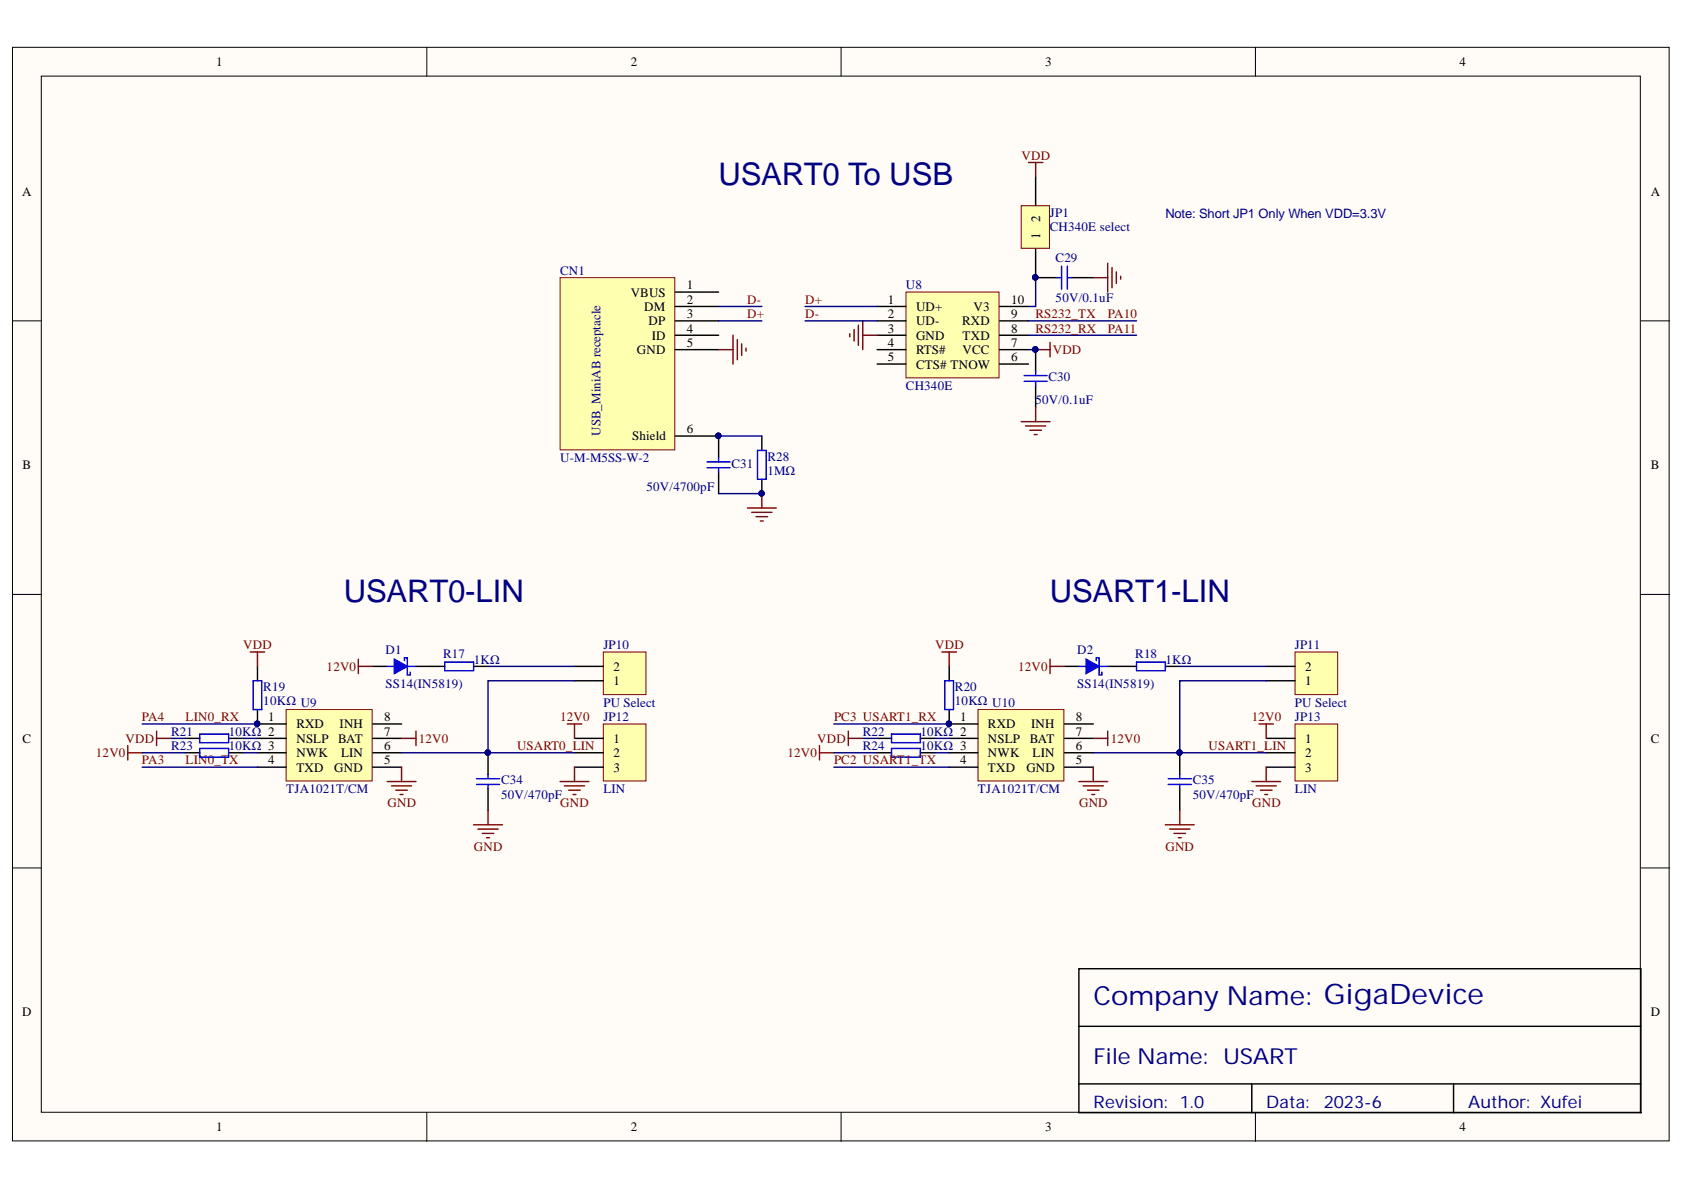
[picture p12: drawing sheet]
<svg xmlns="http://www.w3.org/2000/svg" width="297mm" height="210mm" viewBox="0 0 297 210" stroke-linecap="round" stroke-linejoin="round" font-family="sans-serif">
<defs><g id="words">
<g font-size="5.5" fill="#000080">
<text x="126.7" y="32.6">USART0 To USB</text>
<text x="60.7" y="106.3">USART0-LIN</text>
<text x="185.2" y="106.3">USART1-LIN</text>
</g>
<text font-size="4.6" fill="#000080" x="192.9" y="177.3">Company Name: GigaDevice</text>
<text font-size="3.9" fill="#000080" x="192.9" y="187.7">File Name: USART</text>
<g font-size="3" fill="#000080">
<text x="192.9" y="195.4">Revision: 1.0</text>
<text x="223.3" y="195.4">Data:</text>
<text x="233.5" y="195.4">2023-6</text>
<text x="259" y="195.4">Author: Xufei</text>
</g>
<g font-size="2.3">
<text x="38.2" y="11.7">1</text>
<text x="111.2" y="11.7">2</text>
<text x="184.3" y="11.7">3</text>
<text x="257.4" y="11.7">4</text>
<text x="3.9" y="34.5">A</text>
<text x="291.2" y="34.5">A</text>
<text x="183.5" y="39.2" transform="rotate(-90 183.5 39.2)">2</text>
<text x="183.5" y="42.1" transform="rotate(-90 183.5 42.1)">1</text>
<text x="111.2" y="52.3">VBUS</text>
<text x="121.1" y="51.1">1</text>
<text x="121.1" y="53.6">2</text>
<text x="156.6" y="53.6">1</text>
<text x="178.3" y="53.6">10</text>
<text x="113.6" y="54.9">DM</text>
<text x="114.4" y="57.4">DP</text>
<text x="115" y="59.9">ID</text>
<text x="121.1" y="56.1">3</text>
<text x="121.1" y="58.7">4</text>
<text x="156.6" y="56.1">2</text>
<text x="156.6" y="58.7">3</text>
<text x="161.6" y="54.9">UD+</text>
<text x="161.6" y="57.4">UD-</text>
<text x="161.6" y="59.9">GND</text>
<text x="169.7" y="57.4">RXD</text>
<text x="169.8" y="59.9">TXD</text>
<text x="171.7" y="54.9">V3</text>
<text x="178.3" y="58.7">8</text>
<text x="178.3" y="56.1">9</text>
<text x="112.3" y="62.5">GND</text>
<text x="121.1" y="61.2">5</text>
<text x="156.6" y="61.2">4</text>
<text x="156.6" y="63.7">5</text>
<text x="161.6" y="62.5">RTS#</text>
<text x="161.6" y="65">CTS# TNOW</text>
<text x="169.8" y="62.5">VCC</text>
<text x="178.3" y="63.7">6</text>
<text x="178.3" y="61.2">7</text>
<text x="111.5" y="77.7">Shield</text>
<text x="121.1" y="76.4">6</text>
<text x="4" y="82.8">B</text>
<text x="291.2" y="82.8">B</text>
<text x="108.2" y="118.3">2</text>
<text x="230.2" y="118.3">2</text>
<text x="108.2" y="120.9">1</text>
<text x="230.2" y="120.9">1</text>
<text x="4" y="131">C</text>
<text x="47.3" y="127.2">1</text>
<text x="52.3" y="131">NSLP</text>
<text x="52.3" y="128.5">RXD</text>
<text x="59.6" y="131">BAT</text>
<text x="59.9" y="128.5">INH</text>
<text x="67.8" y="129.7">7</text>
<text x="67.8" y="127.2">8</text>
<text x="108.2" y="131">1</text>
<text x="169.4" y="127.2">1</text>
<text x="174.3" y="131">NSLP</text>
<text x="174.3" y="128.5">RXD</text>
<text x="181.6" y="131">BAT</text>
<text x="181.9" y="128.5">INH</text>
<text x="189.8" y="129.7">7</text>
<text x="189.8" y="127.2">8</text>
<text x="230.2" y="131">1</text>
<text x="291.2" y="131">C</text>
<text x="47.3" y="134.8">4</text>
<text x="52.3" y="136.1">TXD</text>
<text x="52.3" y="133.6">NWK</text>
<text x="59" y="136.1">GND</text>
<text x="60.1" y="133.6">LIN</text>
<text x="67.8" y="134.8">5</text>
<text x="67.8" y="132.3">6</text>
<text x="108.2" y="133.6">2</text>
<text x="108.2" y="136.1">3</text>
<text x="169.4" y="134.8">4</text>
<text x="174.3" y="136.1">TXD</text>
<text x="174.3" y="133.6">NWK</text>
<text x="181" y="136.1">GND</text>
<text x="182.1" y="133.6">LIN</text>
<text x="189.8" y="134.8">5</text>
<text x="189.8" y="132.3">6</text>
<text x="230.2" y="133.6">2</text>
<text x="230.2" y="136.1">3</text>
<text x="3.9" y="179.3">D</text>
<text x="291.2" y="179.3">D</text>
<text x="38.2" y="199.6">1</text>
<text x="111.2" y="199.6">2</text>
<text x="184.3" y="199.6">3</text>
<text x="257.4" y="199.6">4</text>
</g>
<g font-size="2.3" fill="#800000">
<text x="180.2" y="28.1">VDD</text>
<text x="131.8" y="53.6">D-</text>
<text x="142" y="53.6">D+</text>
<text x="131.8" y="56.1">D+</text>
<text x="142" y="56.1">D-</text>
<text x="182.6" y="56.1">RS232_TX</text>
<text x="182.6" y="58.7">RS232_RX</text>
<text x="195.4" y="56.1">PA10</text>
<text x="195.4" y="58.7">PA11</text>
<text x="185.7" y="62.5">VDD</text>
<text x="42.9" y="114.5">VDD</text>
<text x="57.6" y="118.3">12V0</text>
<text x="165" y="114.5">VDD</text>
<text x="179.6" y="118.3">12V0</text>
<text x="22.2" y="131">VDD</text>
<text x="25" y="127.2">PA4</text>
<text x="32.7" y="127.2">LIN0_RX</text>
<text x="73.9" y="131">12V0</text>
<text x="98.8" y="127.2">12V0</text>
<text x="144.2" y="131">VDD</text>
<text x="147.1" y="127.2">PC3 USART1_RX</text>
<text x="195.9" y="131">12V0</text>
<text x="220.8" y="127.2">12V0</text>
<text x="16.9" y="133.6">12V0</text>
<text x="25" y="134.8">PA3</text>
<text x="32.7" y="134.8">LIN0_TX</text>
<text x="91.2" y="132.3">USART0_LIN</text>
<text x="138.9" y="133.6">12V0</text>
<text x="147.1" y="134.8">PC2 USART1_TX</text>
<text x="213.2" y="132.3">USART1_LIN</text>
<text x="68.4" y="142.4">GND</text>
<text x="98.8" y="142.4">GND</text>
<text x="190.3" y="142.4">GND</text>
<text x="220.9" y="142.4">GND</text>
<text x="83.6" y="150">GND</text>
<text x="205.6" y="150">GND</text>
</g>
<g font-size="2.3" fill="#000080">
<text x="185.2" y="38.3">JP1</text>
<text x="185.2" y="40.8">CH340E select</text>
<text x="205.6" y="38.4">Note: Short JP1 Only When VDD=3.3V</text>
<text x="186.2" y="46.2">C29</text>
<text x="98.8" y="48.5">CN1</text>
<text x="159.8" y="51.1">U8</text>
<text x="186.2" y="53.3">50V/0.1uF</text>
<text x="159.8" y="68.8">CH340E</text>
<text x="182.6" y="71.3">50V/0.1uF</text>
<text x="184.9" y="67.3">C30</text>
<text x="105.9" y="76.9" transform="rotate(-90 105.9 76.9)">USB_MiniAB receptacle</text>
<text x="98.8" y="81.5">U-M-M5SS-W-2</text>
<text x="129" y="82.5">C31</text>
<text x="135.4" y="81.2">R28</text>
<text x="135.4" y="83.8">1MΩ</text>
<text x="114" y="86.6">50V/4700pF</text>
<text x="68" y="115.3">D1</text>
<text x="78.2" y="116.1">R17</text>
<text x="83.6" y="117.1">1KΩ</text>
<text x="106.4" y="114.5">JP10</text>
<text x="190" y="115.3">D2</text>
<text x="200.2" y="116.1">R18</text>
<text x="205.6" y="117.1">1KΩ</text>
<text x="228.4" y="114.5">JP11</text>
<text x="46.4" y="121.9">R19</text>
<text x="46.4" y="124.4">10KΩ U9</text>
<text x="68" y="121.4">SS14(IN5819)</text>
<text x="106.4" y="124.7">PU Select</text>
<text x="168.4" y="121.9">R20</text>
<text x="168.4" y="124.4">10KΩ U10</text>
<text x="190" y="121.4">SS14(IN5819)</text>
<text x="228.4" y="124.7">PU Select</text>
<text x="30.2" y="129.7">R21</text>
<text x="40.4" y="129.7">10KΩ 2</text>
<text x="106.4" y="127.2">JP12</text>
<text x="152.2" y="129.7">R22</text>
<text x="162.3" y="129.7">10KΩ 2</text>
<text x="228.4" y="127.2">JP13</text>
<text x="30.2" y="132.3">R23</text>
<text x="40.4" y="132.3">10KΩ 3</text>
<text x="152.2" y="132.3">R24</text>
<text x="162.3" y="132.3">10KΩ 3</text>
<text x="50.5" y="139.9">TJA1021T/CM</text>
<text x="88.4" y="138.4">C34</text>
<text x="88.4" y="140.9">50V/470pF</text>
<text x="106.4" y="139.9">LIN</text>
<text x="172.5" y="139.9">TJA1021T/CM</text>
<text x="210.4" y="138.4">C35</text>
<text x="210.4" y="140.9">50V/470pF</text>
<text x="228.4" y="139.9">LIN</text>
</g>
</g></defs>
<g fill="#fffcf8" stroke="#000" stroke-width=".18">
<path d="M2.2 8.3h292.2v192.9h-292.2z"/>
<path d="M7.3 13.4h282v182.8h-282z"/>
</g>
<path d="M75.3 8.3v5.1M148.4 8.3v5.1M221.4 8.3v5.1M2.2 56.6h5.1M289.4 56.6h5.1M2.2 104.8h5.1M289.4 104.8h5.1M2.2 153.1h5.1M289.4 153.1h5.1M75.3 196.3v5M148.4 196.3v5M221.4 196.3v5" fill="none" stroke="#000" stroke-width=".18"/>
<path d="M190.3 170.9h99.1v25.4h-99.1zM190.3 181h99.1M190.3 191.2h99.1M220.8 191.2v5.1M256.4 191.2v5.1" fill="none" stroke="#000" stroke-width=".25"/>
<path d="M50.5 125.2h15.1v12.6h-15.1z" fill="#ffffb0" stroke="#800000" stroke-width=".18"/>
<path d="M45.4 130.2h5.1M45.4 135.3h5.1M45.4 132.8h5.1M45.4 127.7h5.1M65.7 130.2h5.1M65.7 135.3h5.1M65.7 132.8h5.1M65.7 127.7h5.1" fill="none" stroke="#000" stroke-width=".25"/>
<circle cx="45.4" cy="127.7" r=".46" fill="#000080" stroke="#000080" stroke-width=".18"/>
<path d="M172.5 125.2h15.2v12.6h-15.2z" fill="#ffffb0" stroke="#800000" stroke-width=".18"/>
<path d="M167.4 130.2h5.1M167.4 135.3h5.1M167.4 132.8h5.1M167.4 127.7h5.1M187.8 130.2h5M187.8 135.3h5M187.8 132.8h5M187.8 127.7h5" fill="none" stroke="#000" stroke-width=".25"/>
<g fill="#000080" stroke="#000080" stroke-width=".18">
<circle cx="167.4" cy="127.7" r=".46"/>
<circle cx="45.4" cy="127.7" r=".46"/>
</g>
<path d="M25.1 135.3h20.3M25.1 127.7h20.3" fill="none" stroke="#000080" stroke-width=".25"/>
<path d="M68.3 137.9h5.1M69.1 138.6h3.5M69.8 139.4h2M70.8 135.3v2.6M70.6 140.1h.5" fill="none" stroke="#800000" stroke-width=".25"/>
<path d="M106.4 127.7h7.5v10.1h-7.5z" fill="#ffffb0" stroke="#800000" stroke-width=".18"/>
<path d="M101.3 130.2h5.1M101.3 132.8h5.1M101.3 135.3h5.1" fill="none" stroke="#000" stroke-width=".25"/>
<path d="M228.4 127.7h7.6v10.1h-7.6z" fill="#ffffb0" stroke="#800000" stroke-width=".18"/>
<g fill="none" stroke="#000" stroke-width=".25">
<path d="M45.4 117.5v2.6M75.9 117.5h2.6M83.5 117.5h2.6M167.4 117.5v2.6M187.8 117.5h2.5M195.4 117.5h5.1M205.6 117.5h2.5M32.7 130.2h2.5M32.7 132.8h2.5M40.3 130.2h2.6M40.3 132.8h2.6M45.4 125.2v2.5"/>
<path d="M86.1 132.8v3.8M86.1 139.1v3.8M154.7 130.2h2.6M154.7 132.8h2.6M162.3 130.2h2.6M162.3 132.8h2.6M167.4 125.2v2.5M208.1 132.8v3.8M208.1 139.1v3.8M223.3 130.2h5.1M223.3 132.8h5.1M223.3 135.3h5.1"/>
</g>
<g fill="none" stroke="#800000" stroke-width=".25">
<path d="M44.1 115h2.6M45.4 115v2.5M166.2 115h2.5M167.4 115v2.5M22.5 132.8h2.6M22.5 131.5v2.6M27.6 130.2h2.6M27.6 129v2.5M70.8 130.2h2.6M73.4 129v2.5M98.8 137.9h5.1M99.6 138.6h3.5"/>
<path d="M100.1 127.7h2.5M100.3 139.4h2.1M101.3 127.7v2.5M101.3 135.3v2.6M144.5 131.5v2.6M144.5 132.8h2.6M149.6 130.2h2.6M149.6 129v2.5M190.3 137.9h5.1M191.1 138.6h3.5M191.8 139.4h2.1M192.8 130.2h2.6"/>
<path d="M192.8 135.3v2.6M195.4 129v2.5M220.8 137.9h5.1M221.6 138.6h3.5M222.1 127.7h2.5M222.3 139.4h2.1M223.3 127.7v2.5M223.3 135.3v2.6M83.5 145.5h5.1M84.3 146.2h3.6M85.1 147h2M85.8 147.8h.5"/>
<path d="M86.1 142.9v2.6M101.1 140.1h.5M192.6 140.1h.5M205.6 145.5h5M206.3 146.2h3.6M207.1 147h2M207.8 147.8h.5M208.1 142.9v2.6M223.1 140.1h.5"/>
</g>
<path d="M25.1 132.8h7.6M30.2 130.2h2.5M42.9 132.8h2.5M42.9 130.2h2.5M70.8 132.8h30.5M147.1 135.3h20.3M147.1 132.8h7.6M152.2 130.2h2.5M164.9 132.8h2.5M192.8 132.8h30.5" fill="none" stroke="#000080" stroke-width=".25"/>
<g fill="#000080" stroke="#000080" stroke-width=".18">
<circle cx="208" cy="132.7" r=".46"/>
<circle cx="86" cy="132.7" r=".46"/>
<circle cx="45.4" cy="127.7" r=".46"/>
<circle cx="167.4" cy="127.7" r=".46"/>
</g>
<g fill="none" stroke="#00f" stroke-width=".25">
<path d="M78.5 116.8h5v1.5h-5zM200.5 116.8h5.1v1.5h-5.1zM35.2 132h5.1v1.5h-5.1zM35.2 129.5h5.1v1.5h-5.1zM44.6 120.1h1.6v5.1h-1.6zM84 137.4h4.1M84 138.4h4.1M86.1 136.6v.8M86.1 138.4v.7M157.3 129.5h5v1.5h-5zM157.3 132h5v1.5h-5zM166.7 120.1h1.5v5.1h-1.5z"/>
<path d="M206.1 137.4h4M206.1 138.4h4M208.1 136.6v.8M208.1 138.4v.7"/>
</g>
<path d="M191.6 116.3l2.3 1.2-2.3 1.3z" fill="#00f"/>
<path d="M190.3 117.5h1.3M191.6 116.3l2.3 1.2-2.3 1.3zM193.4 116.5v-.5h.5v1.5M193.9 117.5v1.6h.5v-.5M193.9 117.5h1.5" fill="none" stroke="#00f" stroke-width=".25"/>
<path d="M65.7 117.5h2.6M73.4 117.5h2.5" fill="none" stroke="#000" stroke-width=".25"/>
<path d="M69.6 116.3l2.2 1.2-2.2 1.3z" fill="#00f"/>
<path d="M68.3 117.5h1.3M69.6 116.3l2.2 1.2-2.2 1.3zM71.3 116.5v-.5h.5v1.5M71.8 117.5v1.6h.6v-.5M71.8 117.5h1.6" fill="none" stroke="#00f" stroke-width=".25"/>
<path d="M63.2 117.5h2.5M63.2 116.3v2.5M185.2 116.3v2.5M185.2 117.5h2.6" fill="none" stroke="#800000" stroke-width=".25"/>
<path d="M106.4 115h7.5v7.5h-7.5z" fill="#ffffb0" stroke="#800000" stroke-width=".18"/>
<path d="M101.3 117.5h5.1M101.3 120.1h5.1" fill="none" stroke="#000" stroke-width=".25"/>
<path d="M228.4 115h7.6v7.5h-7.6z" fill="#ffffb0" stroke="#800000" stroke-width=".18"/>
<path d="M182.7 49h3.8M189 49h3.8M223.3 117.5h5.1M223.3 120.1h5.1" fill="none" stroke="#000" stroke-width=".25"/>
<path d="M86.1 117.5h15.2M208.1 117.5h15.2M101.3 120.1h-15.2v12.7M147.1 127.7h20.3M164.9 130.2h2.5M223.3 120.1h-15.2v12.7" fill="none" stroke="#000080" stroke-width=".25"/>
<g fill="#000080" stroke="#000080" stroke-width=".18">
<circle cx="208" cy="132.7" r=".46"/>
<circle cx="86" cy="132.7" r=".46"/>
<circle cx="167.4" cy="127.7" r=".46"/>
<circle cx="182.6" cy="48.9" r=".46"/>
<circle cx="182.6" cy="61.6" r=".47"/>
</g>
<path d="M186.5 49h.8M187.3 46.9v4.1M188.3 49h.7M188.3 46.9v4.1" fill="none" stroke="#00f" stroke-width=".25"/>
<path d="M182.7 61.7h2.5M185.2 60.4v2.5" fill="none" stroke="#800000" stroke-width=".25"/>
<path d="M98.8 49h20.2v30.3h-20.2z" fill="#ffffb0" stroke="#800000" stroke-width=".18"/>
<path d="M119.1 51.5h7.7M119.1 54.1h7.7M119.1 56.6h7.7M119.1 59.1h7.7M119.1 61.7h7.7M119.1 76.9h7.7" fill="none" stroke="#000" stroke-width=".25"/>
<circle cx="126.7" cy="76.9" r=".46" fill="#000080" stroke="#000080" stroke-width=".18"/>
<path d="M159.8 51.5h16.4v15.2h-16.4z" fill="#ffffb0" stroke="#800000" stroke-width=".18"/>
<g fill="none" stroke="#000" stroke-width=".25">
<path d="M154.7 54.1h5.1M154.7 56.6h5.1M154.7 59.1h5.1M176.3 54.1h5.1M176.3 56.6h5.1M176.3 59.1h5.1M126.8 76.9v3.8M134.4 76.9v2.6M154.7 61.7h5.1M154.7 64.2h5.1M176.3 61.7h5.1M176.3 64.2h5.1"/>
<path d="M182.7 61.7v3.8M182.7 68v3.8M126.8 83.3v3.8M134.4 84.5v2.6"/>
</g>
<g fill="none" stroke="#800000" stroke-width=".25">
<path d="M129.3 59.1v5.1M130.1 59.9v3.6M149.9 58.9v.5M150.6 58.1v2.1M151.4 57.4v3.5M152.2 56.6v5.1M152.2 59.1h2.5M192.8 49h2.6M195.4 46.4v5.1M196.1 47.2v3.6M196.9 48v2M197.7 48.7v.5"/>
<path d="M126.8 61.7h2.5M130.8 60.7v2M131.6 61.4v.5M180.1 74.4h5.1M180.9 75.1h3.6M181.7 75.9h2M182.4 76.7h.5M182.7 71.8v2.6M131.8 89.6h5.1M132.6 90.4h3.6M133.4 91.1h2M134.1 91.9h.5"/>
<path d="M134.4 87.1v2.5"/>
</g>
<path d="M126.8 54.1h7.6M126.8 56.6h7.6M142 54.1h12.7M142 56.6h12.7M181.4 56.6h19.1M181.4 59.1h19.1M182.7 49v5.1h-1.3M126.8 76.9h7.6M181.4 61.7h1.3M126.8 87.1h7.6" fill="none" stroke="#000080" stroke-width=".25"/>
<g fill="#000080" stroke="#000080" stroke-width=".18">
<circle cx="182.6" cy="48.9" r=".46"/>
<circle cx="182.6" cy="61.6" r=".47"/>
<circle cx="126.7" cy="76.9" r=".46"/>
<circle cx="134.3" cy="87" r=".46"/>
</g>
<path d="M133.6 79.5h1.5v5h-1.5zM180.6 66.2h4.1M180.6 67.3h4.1M182.7 65.5v.7M182.7 67.3v.7M124.7 81.5h4.1M124.7 82.5h4.1M126.8 80.7v.8M126.8 82.5v.8" fill="none" stroke="#00f" stroke-width=".25"/>
<path d="M180.1 36.3h5v7.5h-5z" fill="#ffffb0" stroke="#800000" stroke-width=".18"/>
<path d="M182.7 31.2v5.1M182.7 43.9v5.1" fill="none" stroke="#000" stroke-width=".25"/>
<circle cx="182.6" cy="48.9" r=".46" fill="#000080" stroke="#000080" stroke-width=".18"/>
<path d="M181.4 28.7h2.5M182.7 28.7v2.5" fill="none" stroke="#800000" stroke-width=".25"/>
<use href="#words"/>
</svg>
